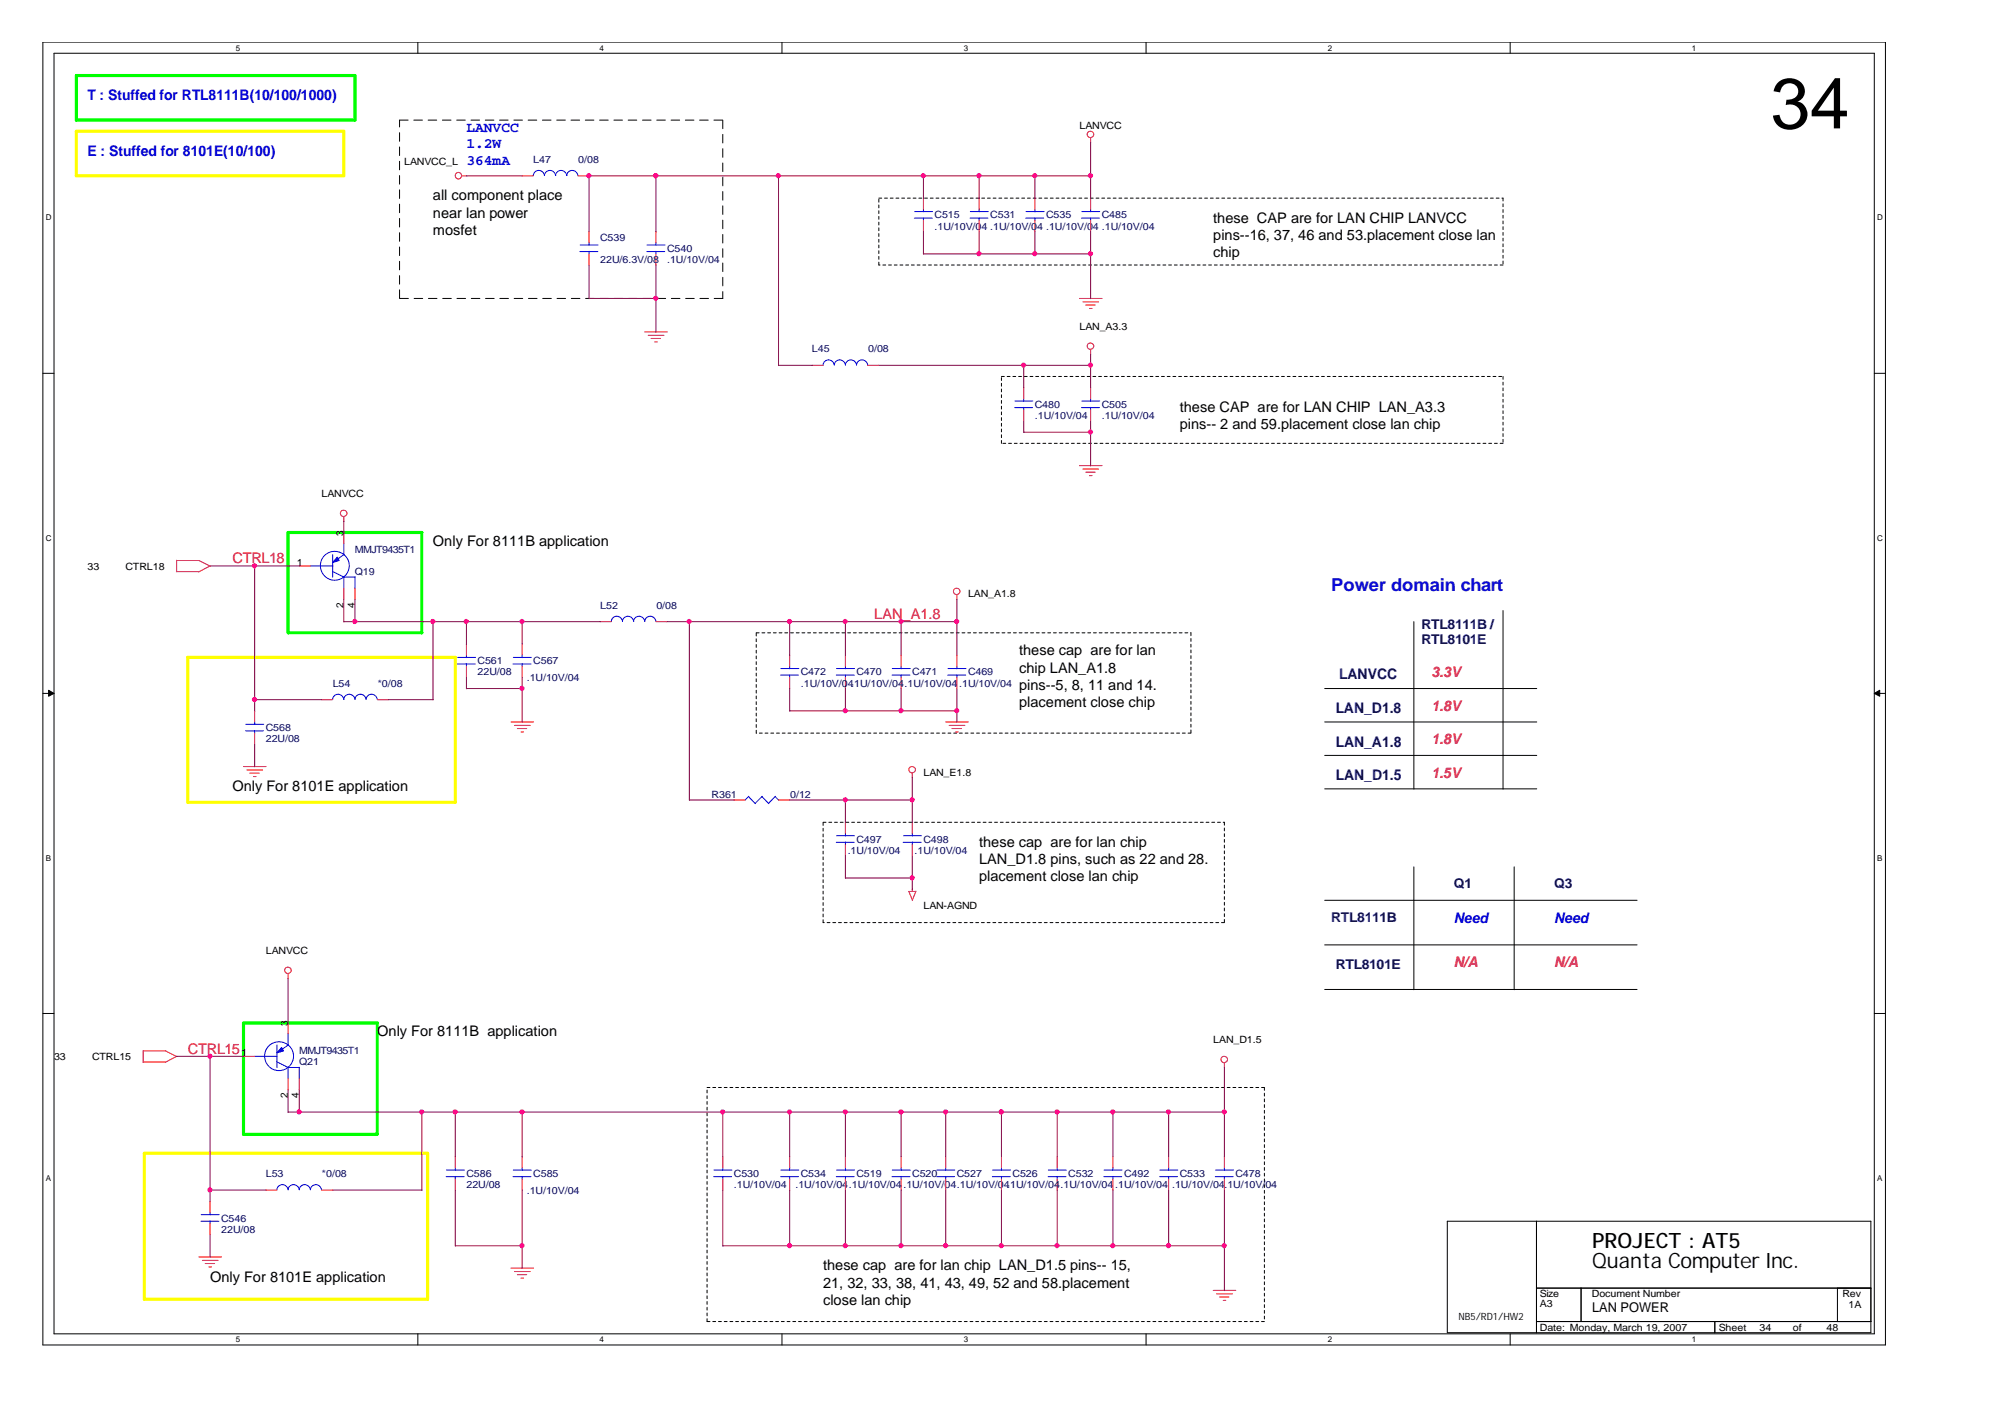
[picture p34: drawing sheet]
<svg xmlns="http://www.w3.org/2000/svg" width="297mm" height="210mm" viewBox="0 0 297 210" stroke-linecap="round" stroke-linejoin="round" font-family="sans-serif">
<defs><g id="words">
<text font-size="10.6" x="262.3" y="19">34</text>
<g font-size="3.1">
<text x="235.8" y="184.8">PROJECT : AT5</text>
<text x="235.8" y="187.8">Quanta Computer Inc.</text>
</g>
<text font-size="2.6" fill="#0000a0" x="197.2" y="87.6">Power domain chart</text>
<g font-size="2.2" fill="#00f">
<text x="13" y="14.9">T : Stuffed for RTL8111B(10/100/1000)</text>
<text x="13" y="23.1">E : Stuffed for 8101E(10/100)</text>
<text x="69.1" y="19.6">LANVCC</text>
<text x="69.1" y="22">1.2W</text>
<text x="69.1" y="24.4">364mA</text>
<text x="215.3" y="136.7">Need</text>
<text x="230.2" y="136.7">Need</text>
</g>
<g font-size="2.2">
<text x="64.1" y="29.7">all component place</text>
<text x="64.1" y="32.2">near lan power</text>
<text x="64.1" y="34.8">mosfet</text>
<text x="179.7" y="33">these CAP are for LAN CHIP LANVCC</text>
<text x="179.7" y="35.5">pins--16, 37, 46 and 53.placement close lan</text>
<text x="179.7" y="38.1">chip</text>
<text x="174.8" y="61.1">these CAP are for LAN CHIP LAN_A3.3</text>
<text x="174.8" y="63.6">pins-- 2 and 59.placement close lan chip</text>
<text x="64.1" y="80.9">Only For 8111B application</text>
<text x="151" y="97">these cap are for lan</text>
<text x="151" y="99.6">chip LAN_A1.8</text>
<text x="151" y="102.2">pins--5, 8, 11 and 14.</text>
<text x="151" y="104.8">placement close chip</text>
<text x="34.4" y="117.2">Only For 8101E application</text>
<text x="145" y="125.4">these cap are for lan chip</text>
<text x="145" y="128">LAN_D1.8 pins, such as 22 and 28.</text>
<text x="145" y="130.5">placement close lan chip</text>
<text x="55.9" y="153.5">Only For 8111B application</text>
<text x="31.1" y="189.8">Only For 8101E application</text>
<text x="121.9" y="188.2">these cap are for lan chip LAN_D1.5 pins-- 15,</text>
<text x="121.9" y="190.7">21, 32, 33, 38, 41, 43, 49, 52 and 58.placement</text>
<text x="121.9" y="193.3">close lan chip</text>
</g>
<g font-size="2.2" fill="#f00">
<text x="34.4" y="83.4">CTRL18</text>
<text x="129.5" y="91.8">LAN_A1.8</text>
<text x="212" y="100.3">3.3V</text>
<text x="212" y="105.3">1.8V</text>
<text x="212" y="110.3">1.8V</text>
<text x="212" y="115.2">1.5V</text>
<text x="215.3" y="143.3">N/A</text>
<text x="230.2" y="143.3">N/A</text>
<text x="27.8" y="156.1">CTRL15</text>
</g>
<g font-size="2.2" fill="#000080">
<text x="198.4" y="100.6">LANVCC</text>
<text x="197.9" y="105.7">LAN_D1.8</text>
<text x="197.9" y="110.6">LAN_A1.8</text>
<text x="197.9" y="115.6">LAN_D1.5</text>
</g>
<g font-size="2" fill="#000080">
<text x="210.6" y="93.1">RTL8111B /</text>
<text x="210.6" y="95.4">RTL8101E</text>
<text x="215.3" y="131.6">Q1</text>
<text x="230.2" y="131.6">Q3</text>
<text x="197.2" y="136.5">RTL8111B</text>
<text x="197.9" y="143.5">RTL8101E</text>
</g>
<text font-size="2" x="235.8" y="194.3">LAN POWER</text>
<g font-size="1.5">
<text x="159.9" y="19.1">LANVCC</text>
<text x="59.9" y="24.4">LANVCC_L</text>
<text x="159.9" y="48.9">LAN_A3.3</text>
<text x="47.6" y="73.6">LANVCC</text>
<text x="44" y="83.8">1</text>
<text x="50.9" y="79.4" transform="rotate(-90 50.9 79.4)">3</text>
<text x="13" y="84.4">33</text>
<text x="18.6" y="84.4">CTRL18</text>
<text x="143.4" y="88.5">LAN_A1.8</text>
<text x="50.9" y="90" transform="rotate(-90 50.9 90)">2</text>
<text x="52.5" y="90" transform="rotate(-90 52.5 90)">4</text>
<text x="136.8" y="114.9">LAN_E1.8</text>
<text x="136.8" y="134.7">LAN-AGND</text>
<text x="39.4" y="141.3">LANVCC</text>
<text x="42.6" y="152" transform="rotate(-90 42.6 152)">3</text>
<text x="179.7" y="154.5">LAN_D1.5</text>
<text x="8" y="157">33</text>
<text x="13.6" y="157">CTRL15</text>
<text x="35.7" y="156.4">1</text>
<text x="42.6" y="162.7" transform="rotate(-90 42.6 162.7)">2</text>
<text x="44.3" y="162.7" transform="rotate(-90 44.3 162.7)">4</text>
<text x="216" y="195.6">NB5/RD1/HW2</text>
<text x="228.1" y="193.6">A3</text>
<text x="228.1" y="192.2">Size</text>
<text x="228.1" y="197.1">Date: Monday, March 19, 2007</text>
<text x="235.8" y="192.2">Document Number</text>
<text x="254.6" y="197.1">Sheet</text>
<text x="260.6" y="197.1">34</text>
<text x="265.6" y="197.1">of</text>
<text x="270.5" y="197.1">48</text>
<text x="272.9" y="192.2">Rev</text>
<text x="273.8" y="193.8">1A</text>
</g>
<g font-size="1.5" fill="#000080">
<text x="79" y="24.1">L47</text>
<text x="85.7" y="24.1">0/08</text>
<text x="88.9" y="35.7">C539</text>
<text x="138.4" y="32.4">C515</text>
<text x="138.4" y="34">.1U/10V/04 .1U/10V/04 .1U/10V/04 .1U/10V/04</text>
<text x="146.7" y="32.4">C531</text>
<text x="154.9" y="32.4">C535</text>
<text x="163.2" y="32.4">C485</text>
<text x="88.9" y="39">22U/6.3V/08</text>
<text x="98.8" y="37.3">C540</text>
<text x="98.8" y="39">.1U/10V/04</text>
<text x="120.3" y="52.2">L45</text>
<text x="128.6" y="52.2">0/08</text>
<text x="153.3" y="60.4">C480</text>
<text x="153.3" y="62.1">.1U/10V/04</text>
<text x="163.2" y="60.4">C505</text>
<text x="163.2" y="62.1">.1U/10V/04</text>
<text x="52.6" y="81.9">MMJT9435T1</text>
<text x="52.6" y="85.2">Q19</text>
<text x="88.9" y="90.1">L52</text>
<text x="97.2" y="90.1">0/08</text>
<text x="49.3" y="101.7">L54</text>
<text x="55.9" y="101.7">*0/08</text>
<text x="70.7" y="98.4">C561</text>
<text x="70.7" y="100">22U/08</text>
<text x="78" y="100.9">.1U/10V/04</text>
<text x="79" y="98.4">C567</text>
<text x="118.6" y="100">C472</text>
<text x="118.6" y="101.7">.1U/10V/04.1U/10V/04.1U/10V/04 .1U/10V/04</text>
<text x="126.9" y="100">C470</text>
<text x="135.1" y="100">C471</text>
<text x="143.4" y="100">C469</text>
<text x="39.4" y="108.3">C568</text>
<text x="39.4" y="110">22U/08</text>
<text x="105.4" y="118.2">R361</text>
<text x="117" y="118.2">0/12</text>
<text x="126.9" y="124.8">C497</text>
<text x="136.8" y="124.8">C498</text>
<text x="125.6" y="126.5">.1U/10V/04</text>
<text x="135.5" y="126.5">.1U/10V/04</text>
<text x="44.3" y="157.8">Q21</text>
<text x="44.3" y="156.2">MMJT9435T1</text>
<text x="39.4" y="174.3">L53</text>
<text x="47.7" y="174.3">*0/08</text>
<text x="69.1" y="174.3">C586</text>
<text x="69.1" y="176">22U/08</text>
<text x="78" y="176.8">.1U/10V/04</text>
<text x="79" y="174.3">C585</text>
<text x="108.7" y="174.3">C530</text>
<text x="108.7" y="176">.1U/10V/04</text>
<text x="117.8" y="176">.1U/10V/04.1U/10V/04 .1U/10V/04.1U/10V/04.1U/10V/04.1U/10V/04 .1U/10V/04 .1U/10V/04.1U/10V/04</text>
<text x="118.6" y="174.3">C534</text>
<text x="126.9" y="174.3">C519</text>
<text x="135.1" y="174.3">C520</text>
<text x="141.7" y="174.3">C527</text>
<text x="150" y="174.3">C526</text>
<text x="158.2" y="174.3">C532</text>
<text x="166.5" y="174.3">C492</text>
<text x="174.8" y="174.3">C533</text>
<text x="183" y="174.3">C478</text>
<text x="32.8" y="180.9">C546</text>
<text x="32.8" y="182.6">22U/08</text>
</g>
<g font-size="1.2">
<text x="34.9" y="7.5">5</text>
<text x="88.8" y="7.5">4</text>
<text x="142.7" y="7.5">3</text>
<text x="196.7" y="7.5">2</text>
<text x="250.6" y="7.5">1</text>
<text x="6.8" y="32.7">D</text>
<text x="278" y="32.7">D</text>
<text x="6.8" y="80.1">C</text>
<text x="278" y="80.1">C</text>
<text x="6.8" y="127.5">B</text>
<text x="278" y="127.5">B</text>
<text x="6.8" y="174.9">A</text>
<text x="278" y="174.9">A</text>
<text x="34.9" y="198.9">5</text>
<text x="88.8" y="198.9">4</text>
<text x="142.7" y="198.9">3</text>
<text x="196.7" y="198.9">2</text>
<text x="250.6" y="198.9">1</text>
</g>
</g></defs>
<g fill="none" stroke="#000" stroke-width=".15">
<path d="M6.3 6.2h273v193h-273zM8 7.9h269.6v189.7h-269.6zM61.9 6.2v1.7M115.8 6.2v1.7M169.8 6.2v1.7M223.7 6.2v1.7M6.3 55.3h1.7M277.6 55.3h1.7M209.4 92.1v24.8M222.6 90.4v26.5M6.3 102.7h1.7M196.2 102h31.4"/>
<path d="M196.2 106.9h31.4M196.2 111.9h31.4M196.2 116.9h31.4M277.6 102.7h1.7M196.2 140h46.3M196.2 133.4h46.3M209.4 128.4v18.2M224.3 128.4v18.2M6.3 150.1h1.7M196.2 146.6h46.3M277.6 150.1h1.7M61.9 197.6v1.6"/>
<path d="M115.8 197.6v1.6M169.8 197.6v1.6M214.4 180.9h62.7v16.5h-62.7zM223.7 197.6v1.6M227.6 190.8h49.5M227.6 180.9v16.5M227.6 195.8h49.5M234.2 190.8v5M254 195.8v1.6M272.2 190.8v5"/>
</g>
<g fill="#000" stroke="#000" stroke-width=".15">
<path d="M7.2 102.2l.8 .5-.8 .4z" fill-rule="evenodd"/>
<path d="M277.6 102.7l.8-.5v.9z" fill-rule="evenodd"/>
</g>
<g fill="none" stroke="#000" stroke-width=".15" stroke-dasharray=".4">
<path d="M130.2 29.4h92.4M130.2 39.3v-9.9M222.6 29.4v9.9M222.6 39.3h-92.4M148.3 55.8h74.3M222.6 55.8v9.9M148.3 65.7v-9.9M222.6 65.7h-74.3M112 93.7h64.4M176.4 93.7v14.9M112 108.6v-14.9M176.4 108.6h-64.4"/>
<path d="M121.9 121.8h59.5M121.9 136.7v-14.9M181.4 121.8v14.9M181.4 136.7h-59.5M104.7 161.1h82.6M187.3 161.1v34.7M104.7 195.8v-34.7M187.3 195.8h-82.6"/>
</g>
<path d="M11.3 11.2h41.3v6.6h-41.3zM42.7 78.9h19.8v14.8h-19.8zM36.1 151.5h19.8v16.5h-19.8z" fill="none" stroke="#0f0" stroke-width=".47"/>
<path d="M11.3 19.4h39.6v6.6h-39.6zM27.8 97.4h39.6v21.4h-39.6zM21.4 170.8h41.9v21.7h-41.9z" fill="none" stroke="#ff0" stroke-width=".47"/>
<path d="M59.2 17.8h47.9M107.1 17.8v26.4M59.2 44.2v-26.4M107.1 44.2h-47.9" fill="none" stroke="#000" stroke-width=".15" stroke-dasharray="1.3 .8"/>
<g fill="none" stroke="#f00" stroke-width=".15">
<path d="M68.4 26h.7M77.3 26h1.7M85.6 26h1.6M87.2 34.3v1.7M87.2 37.6v1.7M97.2 34.3v1.7M97.2 37.6v1.7M136.8 29.4v1.6M136.8 32.7v1.6M145 29.4v1.6M145 32.7v1.6M153.3 29.4v1.6"/>
<path d="M153.3 32.7v1.6M161.5 20.4v.7M161.5 29.4v1.6M161.5 32.7v1.6M95.5 49.2h3.3M96 49.7h2.3M96.4 50.1h1.4M97 50.6h.4M120.3 54.1h1.6M128.5 54.1h1.7M151.6 57.4v1.7M159.9 44.2h3.3"/>
<path d="M160.4 44.7h2.3M160.8 45.2h1.4M161.4 45.7h.4M161.5 51.8v.7M161.5 57.4v1.7M50.9 76.6v.7M50.9 78.9v1.6M151.6 60.7v1.7M159.9 69h3.3M160.4 69.5h2.3M160.8 69.9h1.4M161.4 70.5h.4"/>
<path d="M161.5 60.7v1.7M26.1 84.7h3.4M26.2 83v1.7M26.2 83h3.3M29.5 83l1.7 .9M31.1 83.8l-1.7 .9M44.3 83.8h1.7M50.9 87.1v1.7M52.6 87.1v1.7M69.1 95.4v1.6M69.1 98.7v1.6M77.3 95.4v1.6"/>
<path d="M77.3 98.7v1.6M88.9 92.1h1.7M97.2 92.1h1.6M117 97v1.7M125.2 97v1.7M133.5 97v1.7M141.7 88.1v.7M141.7 97v1.7M36.1 113.6h3.3M36.6 114.1h2.3M37 114.5h1.4M37.5 115h.4"/>
<path d="M37.7 105.3v1.6M37.7 108.6v1.7M47.6 103.6h1.7M55.9 103.6h1.6M75.7 106.9h3.3M76.2 107.5h2.3M76.6 107.9h1.4M77.2 108.4h.4M108.7 118.5h1.7M115.3 118.5h1.7M117 100.3v1.7M125.2 100.3v1.7"/>
<path d="M133.5 100.3v1.7M135.1 114.5v.7M140.1 106.9h3.3M140.6 107.5h2.3M141 107.9h1.4M141.6 108.4h.3M141.7 100.3v1.7M125.2 121.8v1.7M125.2 125.1v1.7M134.6 132.1h1M134.6 132.1l.6 1.3M135.1 121.8v1.7"/>
<path d="M135.1 125.1v1.7M135.1 131.7v.4M135.7 132l-.6 1.4M21.2 157.3h3.3M21.2 155.6v1.7M21.2 155.7h3.4M24.5 155.7l1.7 .8M26.2 156.5l-1.7 .9M36.1 156.5h1.6M42.7 144.2v.8M42.7 151.5v1.7M42.7 159.8v1.6"/>
<path d="M44.3 159.8v1.6M181.4 157.5v.7M31.1 177.9v1.7M39.4 176.3h1.6M47.6 176.3h1.7M67.4 171.3v1.7M67.4 174.6v1.7M77.3 171.3v1.7M77.3 174.6v1.7M107.1 171.3v1.7M107.1 174.6v1.7M117 171.3v1.7"/>
<path d="M117 174.6v1.7M125.2 171.3v1.7M125.2 174.6v1.7M133.5 171.3v1.7M133.5 174.6v1.7M140.1 171.3v1.7M140.1 174.6v1.7M148.3 171.3v1.7M148.3 174.6v1.7M156.6 171.3v1.7M156.6 174.6v1.7M164.8 171.3v1.7"/>
<path d="M164.8 174.6v1.7M173.1 171.3v1.7M173.1 174.6v1.7M181.4 171.3v1.7M181.4 174.6v1.7M29.5 186.2h3.3M30 186.7h2.3M30.4 187.2h1.4M30.9 187.7h.4M31.1 181.2v1.7M75.7 187.8h3.3M76.2 188.4h2.3"/>
<path d="M76.6 188.8h1.4M77.2 189.3h.4M179.7 191.1h3.3M180.2 191.7h2.3M180.6 192.1h1.4M181.2 192.6h.4"/>
<circle cx="161.5" cy="19.9" r=".48"/>
<circle cx="67.9" cy="26" r=".48"/>
<circle cx="161.5" cy="51.3" r=".48"/>
<circle cx="50.9" cy="76" r=".48"/>
<circle cx="141.7" cy="87.6" r=".48"/>
<circle cx="135.1" cy="114" r=".48"/>
<circle cx="42.7" cy="143.7" r=".48"/>
<circle cx="181.3" cy="156.9" r=".48"/>
</g>
<g fill="none" stroke="#00f" stroke-width=".15">
<path d="M79 26a.83 .83 0 0 1 .8-.8 .83 .83 0 0 1 .8 .8 .83 .83 0 0 1 .9-.8 .83 .83 0 0 1 .8 .8 .83 .83 0 0 1 .8-.8 .83 .83 0 0 1 .8 .8 .83 .83 0 0 1 .9-.8 .83 .83 0 0 1 .8 .8M85.9 37.3h2.7M85.9 36.3h2.7M87.2 36v.3M87.2 37.2v.4M95.8 37.3h2.7M95.8 36.3h2.7M97.2 36v.3M97.2 37.2v.4M135.4 32.3h2.7M135.5 31.3h2.6M136.8 31v.4"/>
<path d="M136.8 32.3v.4M143.7 32.3h2.6M143.7 31.3h2.7M145 31v.4M145 32.3v.4M151.9 32.3h2.7M152 31.3h2.6M153.3 31v.4M153.3 32.3v.4M160.2 32.3h2.7M160.2 31.3h2.7M161.5 31v.4"/>
<path d="M161.5 32.3v.4M121.9 54.1a.83 .83 0 0 1 .8-.8 .83 .83 0 0 1 .9 .8 .83 .83 0 0 1 .8-.8 .83 .83 0 0 1 .8 .8 .83 .83 0 0 1 .8-.8 .83 .83 0 0 1 .9 .8 .83 .83 0 0 1 .8-.8 .83 .83 0 0 1 .8 .8M150.3 59.4h2.7M151.6 59.1v.4M160.2 59.4h2.7M161.5 59.1v.4M150.3 60.4h2.7M151.6 60.3v.4M160.2 60.4h2.7M161.5 60.3v.4M46 83.8h3.3M49.2 84.6l1.7 .9h1.7"/>
<path d="M49.3 82.1v3.4M50.9 80.5v1.7M50.9 85.4v1.7M51 82.1l-1.7 1.2M52.6 85.4v1.7M67.7 98.4h2.7M67.8 97.4h2.6M69.1 97v.4M69.1 98.3v.4M76 98.4h2.7M76 97.4h2.7M77.3 97v.4"/>
<path d="M77.3 98.3v.4M90.6 92a.83 .83 0 0 1 .8-.7 .83 .83 0 0 1 .8 .7 .83 .83 0 0 1 .8-.7 .83 .83 0 0 1 .9 .7 .83 .83 0 0 1 .8-.7 .83 .83 0 0 1 .8 .7 .83 .83 0 0 1 .8-.7 .83 .83 0 0 1 .9 .7M115.7 99h2.6M117 98.7v.4M117 100v.3M123.9 99h2.7M125.2 98.7v.4M125.2 100v.3M132.2 99h2.6M133.5 98.7v.4M133.5 100v.3M140.4 99h2.7"/>
<path d="M141.7 98.7v.4M141.7 100v.3M36.4 108.3h2.6M36.4 107.3h2.7M37.7 106.9v.4M37.7 108.2v.4M49.3 103.6a.83 .83 0 0 1 .8-.8 .83 .83 0 0 1 .8 .8 .83 .83 0 0 1 .9-.8 .83 .83 0 0 1 .8 .8 .83 .83 0 0 1 .8-.8 .83 .83 0 0 1 .8 .8 .83 .83 0 0 1 .9-.8 .83 .83 0 0 1 .8 .8M110.9 118l1 1.1M110.9 118l-.5 .5M112.9 118l1 1.1M112.9 118l-1.1 1M114.8 118l.6 .5"/>
<path d="M114.9 118l-1.1 1M115.6 100h2.7M123.9 100h2.6M132.1 100h2.7M140.4 100h2.6M123.9 124.8h2.6M123.9 123.8h2.7M125.2 123.5v.3M125.2 124.7v.4M133.8 124.8h2.6M133.8 123.8h2.7M135.1 123.5v.3"/>
<path d="M135.1 124.7v.4M37.7 156.5h3.4M41 157.3l1.7 .8h1.7M41 154.8v3.3M42.7 153.1v1.7M42.7 158.1v1.7M42.7 154.8l-1.7 1.2M44.3 158.1v1.7M29.8 179.9h2.7M31.1 179.6v.4M41 176.2a.83 .83 0 0 1 .8-.7 .83 .83 0 0 1 .9 .7 .83 .83 0 0 1 .8-.7 .83 .83 0 0 1 .8 .7 .83 .83 0 0 1 .8-.7 .83 .83 0 0 1 .9 .7 .83 .83 0 0 1 .8-.7 .83 .83 0 0 1 .8 .7M66.1 174.3h2.6"/>
<path d="M66.1 173.3h2.7M67.4 173v.4M67.4 174.3v.3M76 174.3h2.7M76 173.3h2.7M77.3 173v.4M77.3 174.3v.3M105.7 174.3h2.7M105.7 173.3h2.7M107.1 173v.4M107.1 174.3v.3M115.6 174.3h2.7"/>
<path d="M115.7 173.3h2.6M117 173v.4M117 174.3v.3M123.9 174.3h2.6M123.9 173.3h2.7M125.2 173v.4M125.2 174.3v.3M132.1 174.3h2.7M132.2 173.3h2.6M133.5 173v.4M133.5 174.3v.3M138.7 174.3h2.7"/>
<path d="M138.8 173.3h2.6M140.1 173v.4M140.1 174.3v.3M147 174.3h2.6M147 173.3h2.7M148.3 173v.4M148.3 174.3v.3M155.2 174.3h2.7M155.3 173.3h2.6M156.6 173v.4M156.6 174.3v.3M163.5 174.3h2.7"/>
<path d="M163.5 173.3h2.7M164.8 173v.4M164.8 174.3v.3M171.7 174.3h2.7M171.8 173.3h2.7M173.1 173v.4M173.1 174.3v.3M180 174.3h2.7M180 173.3h2.7M181.4 173v.4M181.4 174.3v.3M29.8 180.9h2.6"/>
<path d="M31.1 180.9v.3"/>
<circle cx="49.6" cy="83.8" r="2.14"/>
<circle cx="41.3" cy="156.5" r="2.14"/>
</g>
<g fill="#00f" stroke="#00f" stroke-width=".15">
<path d="M41.7 155.2l.3 .5-1 .3z" fill-rule="evenodd"/>
<path d="M50 82.5l.2 .5-.9 .3z" fill-rule="evenodd"/>
</g>
<g fill="none" stroke="#800040" stroke-width=".15">
<path d="M69.1 26h8.3M87.2 39.3v5M97.2 26v8.3M97.2 39.3v9.9M115.3 26v28.2M136.8 37.6h24.8M136.8 26v3.4M136.8 34.3v3.3M145 26v3.4M145 34.3v3.3M153.3 26v3.4M153.3 34.3v3.3"/>
<path d="M161.5 21.1v8.3M161.5 34.3v10M161.6 26h-74.4v8.3M87.2 44.2h10M115.3 54.1h5M130.2 54.1h31.4M151.6 54.1v3.4M161.5 52.5v5M50.9 77.2v1.7M151.6 64h10M151.6 62.4v1.7M161.5 62.4v6.6"/>
<path d="M31.1 83.8h13.3M37.7 83.8v21.5M50.9 92.1h38M50.9 88.8v3.3M52.6 88.8v3.3M64.1 92.1v11.6M69.1 92.1v3.3M77.3 92.1v3.3M98.8 92.1h43M102.1 92.1v26.4M117 92.1v5M125.2 92.1v5"/>
<path d="M133.5 92.1v5M141.7 88.8v8.3M37.7 103.6h10M37.7 110.3v3.3M57.5 103.6h6.7M69.1 102h8.3M69.1 100.3v1.7M77.3 100.3v6.7M102.1 118.5h6.7M117 105.3h24.8M117 102v3.3M117 118.5h18.2"/>
<path d="M125.2 102v3.3M125.2 118.5v3.3M133.5 102v3.3M135.1 115.2v6.6M141.7 102v5M125.2 126.8v3.3M125.2 130.1h10M135.1 126.8v5M26.2 156.5h9.9M31.1 156.5v21.5M42.7 144.9v6.7M181.4 158.1v13.2"/>
<path d="M31.1 176.3h8.3M42.7 164.7h138.7M42.7 161.4v3.4M44.3 161.4v3.4M49.3 176.3h13.2M62.5 164.7v11.6M67.4 164.7v6.7M67.4 176.3v8.3M77.3 164.7v6.7M77.3 176.3v11.6M107.1 164.7v6.6M107.1 176.3v8.3"/>
<path d="M117 164.7v6.6M117 176.3v8.3M125.2 164.7v6.6M125.2 176.3v8.3M133.5 164.7v6.6M133.5 176.3v8.3M140.1 164.7v6.7M140.1 176.3v8.3M148.3 164.7v6.6M148.3 176.3v8.3M156.6 164.7v6.6M156.6 176.3v8.3"/>
<path d="M164.8 164.7v6.6M164.8 176.3v8.3M173.1 164.7v6.6M173.1 176.3v8.3M181.4 176.3v14.9M31.1 182.9v3.3M67.4 184.5h10M107.1 184.5h74.3"/>
</g>
<g fill="#f0f" stroke="#f0f" stroke-width=".15">
<circle cx="69.1" cy="92.1" r=".32"/>
<circle cx="161.5" cy="37.6" r=".32"/>
<circle cx="145" cy="26" r=".32"/>
<circle cx="97.1" cy="44.2" r=".32"/>
<circle cx="133.5" cy="105.3" r=".32"/>
<circle cx="133.5" cy="92.1" r=".32"/>
<circle cx="135.1" cy="130" r=".32"/>
<circle cx="125.2" cy="105.3" r=".32"/>
<circle cx="153.3" cy="37.6" r=".32"/>
<circle cx="145" cy="37.6" r=".32"/>
<circle cx="141.7" cy="105.3" r=".32"/>
<circle cx="181.3" cy="164.7" r=".32"/>
<circle cx="173.1" cy="164.7" r=".32"/>
<circle cx="107" cy="164.7" r=".32"/>
<circle cx="116.9" cy="164.7" r=".32"/>
<circle cx="140.1" cy="164.7" r=".32"/>
<circle cx="133.5" cy="164.7" r=".32"/>
<circle cx="148.3" cy="164.7" r=".32"/>
<circle cx="156.6" cy="164.7" r=".32"/>
<circle cx="164.8" cy="164.7" r=".32"/>
<circle cx="164.8" cy="184.5" r=".32"/>
<circle cx="133.5" cy="184.5" r=".32"/>
<circle cx="125.2" cy="184.5" r=".32"/>
<circle cx="116.9" cy="184.5" r=".32"/>
<circle cx="77.3" cy="184.5" r=".32"/>
<circle cx="181.3" cy="184.5" r=".32"/>
<circle cx="148.3" cy="184.5" r=".32"/>
<circle cx="156.6" cy="184.5" r=".32"/>
<circle cx="140.1" cy="184.5" r=".32"/>
<circle cx="173.1" cy="184.5" r=".32"/>
<circle cx="62.5" cy="164.7" r=".32"/>
<circle cx="67.4" cy="164.7" r=".32"/>
<circle cx="31.1" cy="156.5" r=".32"/>
<circle cx="31.1" cy="176.3" r=".32"/>
<circle cx="125.2" cy="164.7" r=".32"/>
<circle cx="97.1" cy="26" r=".32"/>
<circle cx="161.5" cy="54.1" r=".32"/>
<circle cx="161.5" cy="64" r=".32"/>
<circle cx="151.6" cy="54.1" r=".32"/>
<circle cx="136.8" cy="26" r=".32"/>
<circle cx="116.9" cy="92.1" r=".32"/>
<circle cx="102.1" cy="92.1" r=".32"/>
<circle cx="125.2" cy="118.5" r=".32"/>
<circle cx="77.3" cy="102" r=".32"/>
<circle cx="37.7" cy="103.6" r=".32"/>
<circle cx="125.2" cy="92.1" r=".32"/>
<circle cx="141.7" cy="92.1" r=".32"/>
<circle cx="77.3" cy="92.1" r=".32"/>
<circle cx="77.3" cy="164.7" r=".32"/>
<circle cx="153.3" cy="26" r=".32"/>
<circle cx="87.2" cy="26" r=".32"/>
<circle cx="161.5" cy="26" r=".32"/>
<circle cx="115.3" cy="26" r=".32"/>
<circle cx="37.7" cy="83.8" r=".32"/>
<circle cx="52.6" cy="92.1" r=".32"/>
<circle cx="64.1" cy="92.1" r=".32"/>
<circle cx="44.3" cy="164.7" r=".32"/>
<circle cx="135.1" cy="118.5" r=".32"/>
</g>
<use href="#words"/>
</svg>
